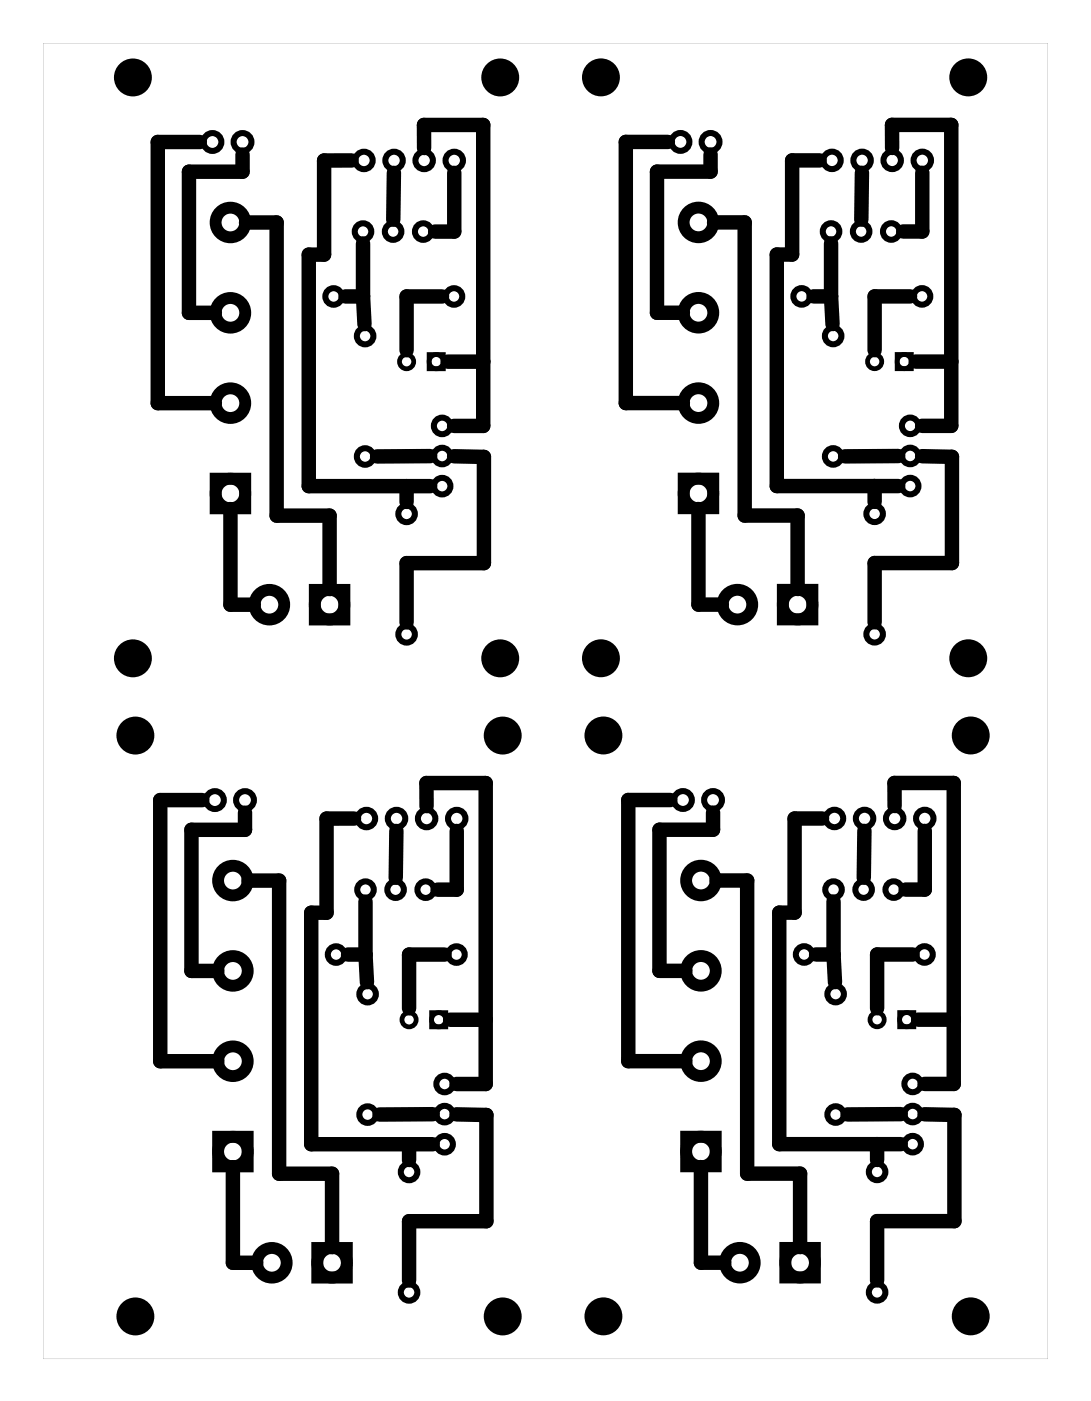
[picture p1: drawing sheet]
<svg xmlns="http://www.w3.org/2000/svg" width="92mm" height="118mm" viewBox="0 0 92 118" stroke-linecap="round" stroke-linejoin="round" font-family="sans-serif">
<path d="M3.6 3.6h84.8v111h-84.8zM3.6 3.6v111h84.8v-111z" fill="#000"/>
<g fill="none" stroke="#000" stroke-width="1" stroke-linecap="butt">
<path d="M18.2 40.4h2.5v2.5h-2.5zM26.6 49.8h2.5v2.5h-2.5zM57.7 40.4h2.5v2.5h-2.5zM66.1 49.8h2.5v2.5h-2.5zM18.4 95.9h2.5v2.5h-2.5zM57.9 95.9h2.5v2.5h-2.5zM26.8 105.3h2.5v2.5h-2.5zM66.3 105.3h2.5v2.5h-2.5z"/>
<circle cx="19.4" cy="18.8" r="1.25"/>
<circle cx="58.9" cy="18.8" r="1.25"/>
<circle cx="19.4" cy="26.4" r="1.25"/>
<circle cx="19.4" cy="34" r="1.25"/>
<circle cx="58.9" cy="26.4" r="1.25"/>
<circle cx="58.9" cy="34" r="1.25"/>
<circle cx="19.4" cy="41.6" r="1.25"/>
<circle cx="22.7" cy="51" r="1.25"/>
<circle cx="27.8" cy="51" r="1.25"/>
<circle cx="58.9" cy="41.6" r="1.25"/>
<circle cx="62.2" cy="51" r="1.25"/>
<circle cx="67.3" cy="51" r="1.25"/>
<circle cx="19.7" cy="74.3" r="1.25"/>
<circle cx="59.2" cy="74.3" r="1.25"/>
<circle cx="19.7" cy="97.1" r="1.25"/>
<circle cx="19.7" cy="89.5" r="1.25"/>
<circle cx="19.7" cy="81.9" r="1.25"/>
<circle cx="59.2" cy="97.1" r="1.25"/>
<circle cx="59.2" cy="89.5" r="1.25"/>
<circle cx="59.2" cy="81.9" r="1.25"/>
<circle cx="22.9" cy="106.5" r="1.25"/>
<circle cx="28" cy="106.5" r="1.25"/>
<circle cx="62.4" cy="106.5" r="1.25"/>
<circle cx="67.5" cy="106.5" r="1.25"/>
</g>
<g fill="#000">
<circle cx="11.2" cy="6.5" r="1.6"/>
<circle cx="42.2" cy="6.5" r="1.6"/>
<circle cx="50.7" cy="6.5" r="1.6"/>
<circle cx="81.7" cy="6.5" r="1.6"/>
<circle cx="11.2" cy="55.5" r="1.6"/>
<circle cx="42.2" cy="55.5" r="1.6"/>
<circle cx="50.7" cy="55.5" r="1.6"/>
<circle cx="81.7" cy="55.5" r="1.6"/>
<circle cx="11.4" cy="62" r="1.6"/>
<circle cx="42.4" cy="62" r="1.6"/>
<circle cx="50.9" cy="62" r="1.6"/>
<circle cx="81.9" cy="62" r="1.6"/>
<circle cx="11.4" cy="111" r="1.6"/>
<circle cx="42.4" cy="111" r="1.6"/>
<circle cx="50.9" cy="111" r="1.6"/>
<circle cx="81.9" cy="111" r="1.6"/>
</g>
<g fill="none" stroke="#000" stroke-width=".51">
<circle cx="17.9" cy="12" r=".75"/>
<circle cx="20.5" cy="12" r=".75"/>
<circle cx="30.6" cy="19.5" r=".7"/>
<circle cx="30.7" cy="13.5" r=".74"/>
<circle cx="33.2" cy="19.5" r=".7"/>
<circle cx="33.3" cy="13.5" r=".74"/>
<circle cx="35.7" cy="19.5" r=".7"/>
<circle cx="35.8" cy="13.5" r=".74"/>
<circle cx="38.3" cy="13.5" r=".74"/>
<circle cx="57.4" cy="12" r=".75"/>
<circle cx="60" cy="12" r=".75"/>
<circle cx="70.1" cy="19.5" r=".7"/>
<circle cx="70.2" cy="13.5" r=".74"/>
<circle cx="72.7" cy="19.5" r=".7"/>
<circle cx="72.8" cy="13.5" r=".74"/>
<circle cx="75.2" cy="19.5" r=".7"/>
<circle cx="75.3" cy="13.5" r=".74"/>
<circle cx="77.8" cy="13.5" r=".74"/>
<circle cx="28.2" cy="25" r=".7"/>
<circle cx="30.8" cy="28.3" r=".7"/>
<circle cx="30.8" cy="38.5" r=".7"/>
<circle cx="37.3" cy="35.9" r=".7"/>
<circle cx="37.3" cy="38.5" r=".7"/>
<circle cx="38.3" cy="25" r=".7"/>
<circle cx="67.7" cy="25" r=".7"/>
<circle cx="70.3" cy="28.3" r=".7"/>
<circle cx="70.3" cy="38.5" r=".7"/>
<circle cx="76.8" cy="35.9" r=".7"/>
<circle cx="76.8" cy="38.5" r=".7"/>
<circle cx="77.8" cy="25" r=".7"/>
<circle cx="34.3" cy="43.3" r=".7"/>
<circle cx="34.3" cy="53.5" r=".7"/>
<circle cx="37.3" cy="41" r=".7"/>
<circle cx="73.8" cy="43.3" r=".7"/>
<circle cx="73.8" cy="53.5" r=".7"/>
<circle cx="76.8" cy="41" r=".7"/>
<circle cx="18.1" cy="67.5" r=".75"/>
<circle cx="20.7" cy="67.5" r=".75"/>
<circle cx="30.8" cy="75" r=".7"/>
<circle cx="30.9" cy="69" r=".74"/>
<circle cx="33.4" cy="75" r=".7"/>
<circle cx="33.5" cy="69" r=".74"/>
<circle cx="35.9" cy="75" r=".7"/>
<circle cx="36" cy="69" r=".74"/>
<circle cx="38.5" cy="69" r=".74"/>
<circle cx="57.6" cy="67.5" r=".75"/>
<circle cx="60.2" cy="67.5" r=".75"/>
<circle cx="70.3" cy="75" r=".7"/>
<circle cx="70.4" cy="69" r=".74"/>
<circle cx="72.9" cy="75" r=".7"/>
<circle cx="73" cy="69" r=".74"/>
<circle cx="75.4" cy="75" r=".7"/>
<circle cx="75.5" cy="69" r=".74"/>
<circle cx="78" cy="69" r=".74"/>
<circle cx="28.4" cy="80.5" r=".7"/>
<circle cx="31" cy="83.9" r=".7"/>
<circle cx="31" cy="94" r=".7"/>
<circle cx="34.5" cy="98.9" r=".7"/>
<circle cx="37.5" cy="91.4" r=".7"/>
<circle cx="37.5" cy="94" r=".7"/>
<circle cx="37.5" cy="96.5" r=".7"/>
<circle cx="38.5" cy="80.5" r=".7"/>
<circle cx="67.9" cy="80.5" r=".7"/>
<circle cx="70.5" cy="83.9" r=".7"/>
<circle cx="70.5" cy="94" r=".7"/>
<circle cx="74" cy="98.9" r=".7"/>
<circle cx="77" cy="91.4" r=".7"/>
<circle cx="77" cy="96.5" r=".7"/>
<circle cx="77" cy="94" r=".7"/>
<circle cx="78" cy="80.5" r=".7"/>
<circle cx="34.5" cy="109" r=".7"/>
<circle cx="74" cy="109" r=".7"/>
</g>
<g fill="none" stroke="#000" stroke-width=".4">
<path d="M36.2 29.9h1.2v1.2h-1.2zM75.7 29.9h1.2v1.2h-1.2zM36.4 85.4h1.2v1.2h-1.2zM75.9 85.4h1.2v1.2h-1.2z"/>
<circle cx="34.3" cy="30.5" r=".6"/>
<circle cx="36.8" cy="30.5" r=".6"/>
<circle cx="73.8" cy="30.5" r=".6"/>
<circle cx="76.3" cy="30.5" r=".6"/>
<circle cx="34.5" cy="86" r=".6"/>
<circle cx="37" cy="86" r=".6"/>
<circle cx="74" cy="86" r=".6"/>
<circle cx="76.5" cy="86" r=".6"/>
</g>
<g fill="none" stroke="#000" stroke-width="1.2">
<path d="M16.9 12h-3.6v22h4.8M20.5 13v1.5h-4.6v11.9h2.2M20.8 18.8h2.5v24.7h4.5v6.2M29.7 13.5h-2.3v8h-1.3v19.5h10.2M33.2 14.6v3.9M35.8 12.5v-2h5v25.4h-2.5M38.3 14.6v4.9h-1.6M56.4 12h-3.6v22h4.8M60 13v1.5h-4.6v11.9h2.2M60.3 18.8h2.5v24.7h4.5v6.2M69.2 13.5h-2.3v8h-1.3v19.5h10.2M72.7 14.6v3.9"/>
<path d="M75.3 12.5v-2h5v25.4h-2.5M77.8 14.6v4.9h-1.6M29.2 25h1.4M30.6 20.5v4.5M30.6 25l.2 2.3M36.3 38.5h-4.5M37.3 25h-3v4.5M37.8 30.5h3M38.3 38.5h2.5v9h-6.5v5M68.7 25h1.4M70.1 20.5v4.5M70.1 25l.2 2.3"/>
<path d="M75.8 38.5h-4.5M76.8 25h-3v4.5M77.3 30.5h3M77.8 38.5h2.5v9h-6.5v5M19.4 42.9v8.1h2M34.3 41v1.3M58.9 42.9v8.1h2M73.8 41v1.3M17.1 67.5h-3.6v22h4.8M20.7 68.6v1.4h-4.5v11.9h2.1M21 74.3h2.6v24.7h4.4v6.2M29.9 69l-2.3 .1v7.9h-1.3v19.5h10.2"/>
<path d="M30.8 76.1v4.4M33.5 70.1l-.1 3.9M36 68v-1.9h5v25.3h-2.5M38.5 70.1v4.9h-1.6M56.6 67.5h-3.6v22h4.8M60.2 68.5v1.5h-4.5v11.9h2.1M60.5 74.3h2.6v24.7h4.4v6.2M69.4 69h-2.3v8h-1.3v19.5h10.2M70.3 76.1v4.4M73 70.1l-.1 3.9M75.5 68v-2h5v25.4h-2.5M78 70.1v4.9h-1.6"/>
<path d="M19.7 98.5v8h1.9M29.4 80.5h1.4M30.8 80.5l.2 2.4M34.5 96.5v1.4M36.5 94h-4.5M37.5 80.5h-3v4.6M38 86h3M38.5 94l2.5 .1v8.9h-6.5v5M59.2 98.4v8.1h1.9M68.9 80.5h1.4M70.3 80.5l.2 2.3M74 96.5v1.3"/>
<path d="M76 94h-4.5M77 80.5h-3v4.6M77.5 86h3M78 94h2.5v9h-6.5v5"/>
</g>
</svg>
